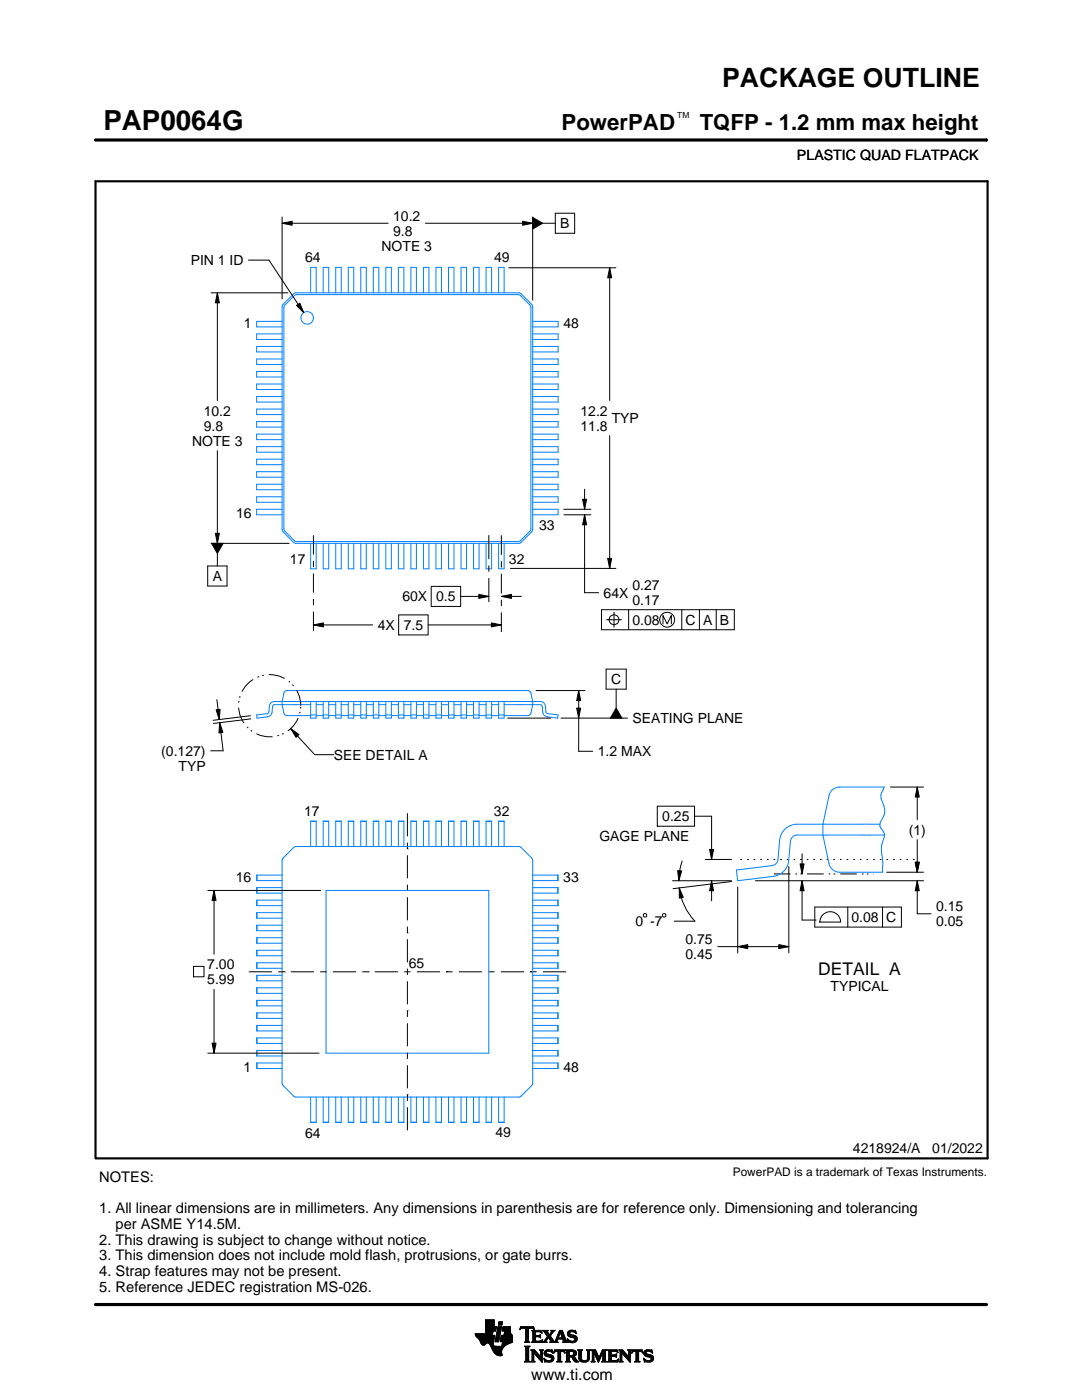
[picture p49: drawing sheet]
<svg xmlns="http://www.w3.org/2000/svg" width="216mm" height="279mm" viewBox="0 0 216 279" stroke-linecap="round" stroke-linejoin="round" font-family="sans-serif">
<defs><g id="words">
<text font-size="5.5" x="20.6" y="26">PAP0064G</text>
<text font-size="5.3" x="144.1" y="17.4">PACKAGE OUTLINE</text>
<g font-size="4.4">
<text x="112" y="26">PowerPAD</text>
<text x="139.6" y="26">TQFP - 1.2 mm max height</text>
</g>
<text font-size="3.5" x="163.3" y="194.7">DETAIL A</text>
<text font-size="3.2" x="106" y="275.3">www.ti.com</text>
<g font-size="2.9">
<text x="19.8" y="235.8">NOTES:</text>
<text x="19.8" y="242.1">1. All linear dimensions are in millimeters. Any dimensions in parenthesis are for reference only. Dimensioning and tolerancing</text>
<text x="23.1" y="245.2">per ASME Y14.5M.</text>
<text x="19.8" y="248.4">2. This drawing is subject to change without notice.</text>
<text x="19.8" y="251.5">3. This dimension does not include mold flash, protrusions, or gate burrs.</text>
<text x="19.8" y="254.7">4. Strap features may not be present.</text>
<text x="19.8" y="257.8">5. Reference JEDEC registration MS-026.</text>
</g>
<g font-size="2.8">
<text x="159" y="32">PLASTIC QUAD FLATPACK</text>
<text x="78.4" y="44.1">10.2</text>
<text x="78.4" y="47.1">9.8</text>
<text x="111.8" y="45.6">B</text>
<text x="38" y="52.9">PIN 1 ID</text>
<text x="60.9" y="52.3">64</text>
<text x="76.1" y="50.1">NOTE 3</text>
<text x="98.6" y="52.3">49</text>
<text x="48.6" y="65.5">1</text>
<text x="112.4" y="65.5">48</text>
<text x="40.7" y="82.9">10.2</text>
<text x="115.8" y="82.9">12.2</text>
<text x="38.3" y="88.9">NOTE 3</text>
<text x="40.7" y="85.9">9.8</text>
<text x="115.8" y="85.9">11.8</text>
<text x="122.1" y="84.4">TYP</text>
<text x="47.1" y="103.4">16</text>
<text x="107.6" y="105.7">33</text>
<text x="57.9" y="112.6">17</text>
<text x="101.6" y="112.6">32</text>
<text x="42.4" y="116">A</text>
<text x="120.5" y="119.3">64X</text>
<text x="126.2" y="117.8">0.27</text>
<text x="75.4" y="125.7">4X 7.5</text>
<text x="80.3" y="120">60X 0.5</text>
<text x="126.2" y="124.7">0.08</text>
<text x="126.2" y="120.8">0.17</text>
<text x="136.8" y="124.7">C A B</text>
<text x="121.9" y="136.5">C</text>
<text x="126.2" y="144.3">SEATING PLANE</text>
<text x="32.2" y="150.8">(0.127)</text>
<text x="35.6" y="153.8">TYP</text>
<text x="66.6" y="151.6">SEE DETAIL A</text>
<text x="119.3" y="150.9">1.2 MAX</text>
<text x="60.7" y="162.8">17</text>
<text x="98.6" y="162.8">32</text>
<text x="119.6" y="167.9">GAGE PLANE</text>
<text x="132.2" y="163.9">0.25</text>
<text x="181.3" y="166.6">(1)</text>
<text x="47" y="176.1">16</text>
<text x="112.4" y="176">33</text>
<text x="126.8" y="184.8">0 -7</text>
<text x="169.9" y="184">0.08 C</text>
<text x="186.8" y="181.9">0.15</text>
<text x="186.8" y="184.9">0.05</text>
<text x="136.8" y="188.4">0.75</text>
<text x="136.8" y="191.4">0.45</text>
<text x="41.4" y="193.4">7.00</text>
<text x="41.4" y="196.4">5.99</text>
<text x="81.6" y="193.1">65</text>
<text x="165.7" y="197.8">TYPICAL</text>
<text x="48.6" y="213.9">1</text>
<text x="112.4" y="214">48</text>
<text x="60.9" y="227.1">64</text>
<text x="98.8" y="227">49</text>
<text x="170.2" y="230.2">4218924/A</text>
<text x="186" y="230.2">01/2022</text>
</g>
<text font-size="2.4" x="146.2" y="234.7">PowerPAD is a trademark of Texas Instruments.</text>
<text font-size="1.7" x="135.1" y="23.6">TM</text>
<text font-size=".3" x="99" y="28">SCALE 1.300</text>
</g></defs>
<g fill="none" stroke="#000" stroke-width=".2">
<path d="M19.1 27.9h177.7M196.8 27.7v.5M42.1 58.4h15.4M43.4 58.4l.4 2h-.8zM43.4 58.4v21.5M49.6 51.9h4.1l6.9 10.5M56.3 44.6l2-.4v.8zM56.3 43.3v16.4M56.3 44.6h21.1M84.9 44.6h21.4M101.5 53.4h21.4M104.3 44.2l2 .4-2 .4z"/>
<path d="M106.3 43.4l2 1.2-2 1.1zM106.3 43.3v16.6M108.3 44.6h2.5M110.8 42.6h3.9v4h-3.9zM121.7 53.4l.4 2h-.8zM121.7 53.4v26.5M59.2 60.9l.6-.4 .8 1.9zM43.4 89.9v18.5M116.3 99.6h.8l-.4 2zM116.7 97.6v4M121.7 86.9v26.5M41.4 113h3.9v4h-3.9z"/>
<path d="M42.1 108.4h15.6M42.2 108.4h2.3l-1.1 2zM43 106.4h.8l-.4 2zM43.4 110.4v2.6M62.5 106.8v3.9M62.5 111.9v1.3M62.5 114.4v3.9M62.5 119.5v1.3M86 117h5.9v4h-5.9zM91.9 119h5.6M95.5 118.6l2 .4-2 .4zM97.5 106.8v4.8"/>
<path d="M97.5 112.8v1.3M97.5 115.4v4.8M100 119l2-.4v.8zM100 106.8v3.9M100 112v1.3M100 114.5v3.9M100 119.7v1.3M100 119h4M101.8 113.4h21.1M112.5 101.6h5.4M112.5 102.7h5.4M116.7 102.7l.4 2h-.8z"/>
<path d="M116.7 102.7v15.6h2.8M121.3 111.4h.8l-.4 2zM43.3 139.6l.5 4M62.5 124.7l2-.4v.8zM62.5 122v3.9M62.5 124.7h11.9M79.5 122.7h5.9v4h-5.9zM85.4 124.7h14.6M98 124.3l2 .4-2 .4zM100 122.2v3.9M107 137.8h9.7M115.5 137.8l.4 2h-.8z"/>
<path d="M115.5 137.8v12.1h2.8M120 121.7h26.5v4h-26.5zM120.9 133.5h4.1v4h-4.1zM121 123.7h3M122.5 122.2v3M122.9 137.5v3.8M125.4 121.7v4M132.3 124.5v-1.7l.8 1.7 .9-1.7v1.7M136 121.7v4M139.6 121.7v4M142.9 121.7v4M43.1 141.7l.8-.1-.1 2z"/>
<path d="M43.8 144.2l.7 2-.8 .1zM43.8 144.2l.7 5.6h-2.5M50 142.8l-7.5 1M50.1 143.5l-7.5 .9M58 145.4l1.7 1.2-.6 .6zM58 145.4l4.8 5.2h3.8M101.3 143.3h8.6M111.9 143.3h13.3M115.1 141.3h.8l-.4 2zM122.9 141.3l1.2 2h-2.3zM177.7 157.1h6.6M183 157.1l.4 2h-.8z"/>
<path d="M183 157.1v6.5M41.5 177.7h22.5M42.7 177.7l.4 2h-.8zM42.7 177.7v12.7M81.3 169.4h.1M81.3 162.3v4.6M81.3 168.2v1.2M81.3 170.7v4.6M81.3 176.5v1.3M81.3 179.1v4.6M131.2 160.9h7.4v4h-7.4zM134.2 175.8h11.8"/>
<path d="M135.2 173.7l.8 .1-.6 2zM135.5 177.2l.8 1.9-.7 .1zM135.5 177.2a11.8 11.8 0 0 0 3.2 6.6h-4.2M136.1 171.8l-.4 1.7-.3 2.3M138.6 162.9h3.4v8.6M140.7 171.5h5.3M141.6 169.5h.8l-.4 2zM142 175.8l.4 2h-.8zM142 175.8v4M146 175.9l-11.7 1.5M147.2 177v13.2M150.7 175.8h33.6"/>
<path d="M157.4 172.9v17.3M159.6 172.4h.8l-.4 2zM160 175.8l.4 2h-.8zM160 175.8v7.8h2.8M160 170.4v4M176.9 174.1h7.4M182.6 172.1h.8l-.4 2zM183 175.8l.4 2h-.8zM183 175.8v6.6h2.8M183 167.6v6.5M38.6 192.9h2.1v2h-2.1zM42.7 197.4v12.8"/>
<path d="M49.6 193.9h4.7M55.5 193.9h1.3M56.8 193.9h.1M58 193.9h4.6M63.9 193.9h1.3M66.4 193.9h4.6M72.3 193.9h1.2M73.5 193.9h.1M74.8 193.9h4.6M80.7 193.9h1.2M81.3 186.2h.1M81.3 184.9v1.3"/>
<path d="M81.3 187.4v4.7M81.3 193.3v1.3M81.3 195.8v4.6M83.2 193.9h4.6M89 193.9h.1M89 193.9h1.3M91.6 193.9h4.6M97.4 193.9h1.3M99.9 193.9h4.7M105.8 193.9h.1M105.8 193.9h1.3M108.3 193.9h4.6"/>
<path d="M128.5 182.3h.4l.1 .2v.3l-.1 .2h-.4l-.1-.2v-.3zM132.4 182.3h.3l.2 .2v.3l-.2 .2h-.3l-.2-.2v-.3zM143.2 188.9h14.2M147.2 188.9l2-.4v.8zM155.4 188.5l2 .4-2 .4zM162.6 181h17.3v4h-17.3zM164 182.8a2.08 2.08 0 0 1 2.3-.8 2.08 2.08 0 0 1 1.4 2h-4.1l.1-.6zM169.2 181v4M176.1 181v4M41.5 210.2h22.2M42.3 208.2h.8l-.4 2zM81.3 201.7h.1"/>
<path d="M81.3 218.5h.1M81.3 201.7v1.3M81.3 204.2v4.6M81.3 210.1v1.2M81.3 212.6v4.6M81.3 218.5v1.2M81.3 221v4.6M94.8 266.2h3.5M94.8 266.3h3.5M94.9 266.4h3.3M94.9 266.5h3.8l-.2 1.2M94.9 266.5h3.8"/>
<path d="M95 266.6h3.7M95 266.7h3.7M95.1 266.8h3.6M95.2 266.9h3.4M95.3 267h3.3M95.4 267.1h3.2M95.5 267.2h3.1M95.6 267.3h3M95.7 267.4h2.8M95.7 267.5h2.8M95.8 267.6h2.7M95.8 267.7h2.7"/>
<path d="M95.9 267.8h2.6M95.9 267.9h2.5M95.9 268h2.5M96 268h1.1M96 268.1h1M96.1 268.2h.8M96.1 268.3h.7M96.2 268.4h.6M96.3 268.4h.4M96.9 266.1h1.4M96.9 266h1.4M96.9 265.9h1.4"/>
<path d="M96.9 265.8h1.5M96.9 265.7h1.5M96.9 264.7l2.2 .1-.2 .9h-.5l-.2 .8M96.9 265.6h2M96.9 265.5h2M96.9 265.4h2M96.9 265.3h2.1M96.9 265.2h2.1M96.9 265.1h2.1M96.9 265h2.1M96.9 264.9h2.1M96.9 264.8h2.2"/>
<path d="M96.9 264.6h1.7M96.9 264.5h1.7M96.9 264.4h1.7M96.9 264.3h1.7M96.9 264.2h1.7M96.9 264.1h1.7M96.9 264h1.7M96.9 263.9h1.7M96.9 263.8h1.7M96.9 263.7h1.7M96.9 263.6h1.7M96.9 263.5h1.7"/>
<path d="M96.9 263.4h1.7M97.5 268h.9M97.6 268.1h.8M97.7 268.2h.7M97.7 268.3h.7M97.8 268.4h.6M97.9 268.5h.6M97.9 268.6h.7M98 268.7h1.1M98 268.8h2.6M98 268.8h2.5M98.1 268.9h2.3"/>
<path d="M98.1 269h2.3M98.1 269.1h2.2M98.2 269.2h2.1M98.2 269.2h2M98.2 269.3h2M98.3 269.4h1.9M98.3 269.5h1.8M98.4 269.6h1.7M98.4 268v.4l.3 .2 2 .1M98.5 269.7h1.6M98.5 267.7l-.1 .3M98.5 269.8h1.6"/>
<path d="M98.6 269.9h1.5M98.6 264.8v-1.4h-1.7v2.8h-2.1l.1 .3 .8 .9 .6 1h.4l.5-.4 .4 .1 1 1.8 .8 .6h.8l-.1-1.1 .8-.9M98.6 270h1.5M98.7 270h1.4M98.8 270.1h1.3M98.8 267.7h.7M98.8 267.6h.7M98.8 267.5h.7M98.9 270.2h1.2M98.9 267.4h.7M98.9 267.3h.7M98.9 267.2h.7"/>
<path d="M98.9 267.1h.7M98.9 267h.7M98.9 270.3h1.3M99 266.9h.6M99 266.9h.7M99 266.8h.7M99 266.7h.7M99 266.6h.7M99 266.5h.7M99.1 270.4h1.1M99.1 266.4h.7M99.1 266.3h.7"/>
<path d="M99.1 266.2h.7M99.1 266.1h.7M99.1 266h.7M99.2 265.9h.7M99.2 265.8h.7M99.2 270.4h1M99.2 265.7h.7M99.2 265.6h.7M99.2 265.5h.7M99.3 265.4h.6M99.3 265.4h.7M99.3 265.3h.7"/>
<path d="M99.3 265.2h.7M99.3 265.1h.7M99.3 265h.7M99.4 270.5h.8M99.4 264.9h.7M99.4 264.8h.7M99.4 264.8h.7l-.6 3h-.7zM99.4 264.5l.2-.7h.7l-.2 .7h-.7M99.5 264.4h.6M99.5 264.3h.7M99.5 264.2h.7M99.5 264.1h.7"/>
<path d="M99.5 264h.7M99.5 263.9h.7M99.6 263.8h.7M99.8 270.6h.1M99.8 267.7h2.4M99.8 267.6h2.4M99.8 267.5h2.4M99.9 267.4h2.3M99.9 267.3h2.3M99.9 267.2h2.3M99.9 267.1h2.3M99.9 267h2.3"/>
<path d="M99.9 266.9h2.3M100 266.9h2.2M100 266.8h2.2M100 266.7h2.2M100 266.6h2.2M100 266.5h2.2M100.1 268.6h.7M100.2 268.5h.7M100.2 268.4h.8M100.2 268.4h.9M100.2 268.3h1M100.2 268.2h1.2"/>
<path d="M100.2 265.6h1.6M100.2 268.1h1.4M100.2 265.5h1.6M100.2 268h1.6M100.3 265.4h1.5M100.3 268h1.7M100.3 267.9h1.9M100.3 265.3h1.5M100.3 267.8h1.9M100.3 265.2h1.5M100.3 265.1h1.5M100.3 265h1.5"/>
<path d="M100.4 264.9h1.4M100.4 264.8h1.4M100.6 266.5l.1-.8h-.5l.2-.9h1.4l.1 1.1 .3 .6v1.4l-1.3 .6M100.6 266.4h1.5M100.6 266.3h1.4M100.6 266.2h1.4M100.6 266.1h1.3M100.7 266h1.2M100.7 265.9h1.2M100.7 265.8h1.1M100.7 265.7h1.1M102.2 266.5h-2.2l-.2 1.1 .1 .2h.4l-.2 .9"/>
<path d="M103.7 265.3h.1M103.8 265.2h.2M103.8 265h2.8M103.8 264.9h2.7M103.9 264.8h2.6M104.7 267.8h1M104.7 271.8h1.1M104.7 268.7h1M104.8 267.7h.7M104.8 271.7h.8M104.9 265.2h.6M104.9 268.9h.6"/>
<path d="M104.9 267.6h.6M104.9 267.5l-.2 .3M104.9 267.5h.6M104.9 267.4h.6M104.9 267.3h.6M104.9 267.2h.6M104.9 267.1h.6M104.9 267h.6M104.9 266.8h.6M104.9 266.7h.6M104.9 266.6h.6M104.9 266.5h.6"/>
<path d="M104.9 266.4h.6M104.9 266.3h.6M104.9 266.2h.6M104.9 266.1h.6M104.9 265.9h.6M104.9 265.8h.6M104.9 265.7h.6M104.9 265.6h.6M104.9 265.5h.6M104.9 265.4h.6M104.9 265.3h.6M104.9 271.5h.6"/>
<path d="M104.9 269h.6M104.9 271.4h.6M104.9 271.4v-2.4l-.2-.4h1.1l-.3 .4v2.4M104.9 271.4l-.2 .4h1.1l-.3-.4M104.9 271.3h.6M104.9 271.2h.6M104.9 271.1h.6M104.9 271h.6M104.9 270.9h.6M104.9 270.8h.6M104.9 270.6h.6M104.9 270.5h.6"/>
<path d="M104.9 270.4h.6M104.9 270.3h.6M104.9 270.2h.6M104.9 270.1h.6M104.9 270h.6M104.9 269.9h.6M104.9 269.8h.6M104.9 269.6h.6M104.9 269.5h.6M104.9 269.4h.6M104.9 269.3h.6M104.9 269.2h.6"/>
<path d="M104.9 269.1h.6M105.5 267.5l.2 .3M105.5 267.5v-2.3l.7-.1 .4 .3-.1-.6h-2.6l-.1 .6 .4-.3 .7 .1v2.3M105.7 267.8h-1M105.9 271.8h.8M105.9 269.4h.8M106.1 269.5h.7M106.1 267.8h2M106.1 271.7h.5M106.2 269.6h.7M106.2 271.5h.3M106.2 265.6h1.8"/>
<path d="M106.2 269.8h.8M106.2 271.4h.3M106.2 271.4l-.3 .4h.8l-.2-.4M106.2 271.3h.3M106.2 271.2h.3M106.2 271.1h.3M106.2 271h.3M106.2 270.9h.3M106.2 270.8h.3M106.2 270.6h.3M106.2 270.5h.3M106.2 270.4h.3"/>
<path d="M106.2 270.3h.3M106.2 270.2h.3M106.2 270.1h.3M106.2 270h1M106.2 269.9h.9M106.2 269.8v1.6M106.2 269.8l-.3-.4h.8l1.2 1.4M106.3 267.7h1.8M106.3 265.7h1.8M106.3 267.6h.6M106.3 265.8h.6M106.3 267.5l-.2 .3"/>
<path d="M106.3 267.5h.5M106.3 267.4h.5M106.3 267.3h.5M106.3 267.2h.5M106.3 267.1h.5M106.3 267h.5M106.3 266.8h.5M106.3 266.7h1.6M106.3 266.6h1.6M106.3 266.5h.5M106.3 266.4h.5M106.3 266.3h.5"/>
<path d="M106.3 266.2h.5M106.3 266.1h.5M106.3 265.9h.5M106.4 265.2h.2M106.5 270h.1M106.5 270v1.4M106.5 265.3h.1M106.6 270.1h.7M106.7 270.2h.7M106.8 270.3h.7M106.8 265.9l.2-.1h.6l.6 .2-.2-.5h-1.9l.2 .3v1.7M106.8 265.9v.6h.8l.3-.2v.7"/>
<path d="M106.9 270.4h.7M107 270.5h.7M107.1 270.6h.7M107.2 270.8h1M107.3 270.9h.9M107.4 271h.8M107.5 271.1h.7M107.6 271.2h.6M107.6 266.5h.3M107.7 271.3h.5M107.7 269.4h.7M107.7 266.8h.2"/>
<path d="M107.7 267.6h.5M107.8 266.4h.1M107.8 271.4h.4M107.8 267h.1M107.8 265.8h.3M107.8 269.5h.5M107.9 271.5h.3M107.9 269.6h.3M107.9 267l-.3-.2h-.8l.1 .8h.9l.5-.2M107.9 269.8h.3M107.9 270.6h.3M107.9 270.5h.3"/>
<path d="M107.9 270.4h.3M107.9 270.3h.3M107.9 270.2h.3M107.9 270.1h.3M107.9 270h.3M107.9 269.9h.3M107.9 269.8v1M107.9 269.8l-.2-.4h.7l-.2 .4M108 271.7h.2M108 265.9h.1M108 267.5h.2M108.1 271.8h.1"/>
<path d="M108.1 266.1h.1M108.2 267.4h.1M108.2 269.8v2.1l-1.7-1.9M108.2 267.8h.9M108.3 267.4l-.2 .5-2-.1M108.3 265.6h1M108.5 267.7h.5M108.5 271.1l.8 .4h.5l.2-.2-.1-.3-1-.4-.3-.3 .1-.7 .8-.2 .5 .1 .2-.1 .1 .6-.9-.3-.3 .1-.1 .3 1.3 .4 .2 .6M108.5 271.1h.1M108.5 265.7h.7M108.5 271.2h.2M108.6 271.3h.2"/>
<path d="M108.6 270.1h.4M108.6 270h.4M108.6 270.2h.6M108.6 267.6h.4M108.6 271.4h.4M108.6 269.9h.4M108.6 270.3h1M108.6 265.8h.7M108.6 271.5h.8M108.6 269.8h.5M108.7 271.7h1.5M108.7 270.4h1.3"/>
<path d="M108.7 267.5h.3M108.7 271.8h.1M108.7 265.9h.6M108.7 269.6h1.5M108.8 267.4h.3M108.8 270.5h1.5M108.8 266.1h.6M108.8 269.5h1.4M108.8 267.3h.4M108.9 266.2h.6M108.9 267.2h.4M108.9 266.3h.6"/>
<path d="M108.9 270.6h1.5M109 267.1h.3M109 266.4h1M109.1 271.8h.9M109.1 269.4h.7M109.1 267h.9M109.1 266.5h.8M109.1 267.8h-.9M109.2 266.8h.8M109.2 266.6h.6M109.2 266.7h.7M109.2 266.7l-.6 .9-.4 .2"/>
<path d="M109.3 270.8h1.1M109.5 267.1h.6M109.6 267.2h.6M109.7 271.5h.7M109.7 267.3h.6M109.7 267.8l.2-.1-.5-.8-.4 .8 .1 .1M109.7 267.8h1.6M109.7 266.3h.4M109.7 267.4h.6M109.8 270.9h.7M109.8 266.2h.3M109.8 266.6l.9 1.2 1-2.3h.5l.8 2.1 .3 .2"/>
<path d="M109.8 267.5h.6M109.9 266.1h.3M109.9 269.8h.4M109.9 267.6h.6M109.9 267.7h.7M109.9 271.4h.5M109.9 265.9h.4M110 271h.5M110 265.6h.7M110 265.9l-.4 .5-.4-.6 .2-.3h-1.1l.9 1.2M110 265.9l.1-.2-.2-.2h.8l-.9 1.1M110 271.3h.5"/>
<path d="M110 265.8h.4M110 271.1h.5M110 271.2h.5M110.1 269.4h.1M110.1 265.7h.4M110.1 269.9h.2M110.2 270h.1M110.5 270h.1M110.5 269.9h.2M110.5 271.1l-.3 .6-.7 .2-.6-.2-.2 .1-.2-.7M110.5 269.8h.3M110.6 269.6h2.1"/>
<path d="M110.6 269.5h2M110.6 269.4h2M110.7 267.7h.5M110.8 267.6h.4M110.9 267.5h.3M110.9 267.4h.3M111 267.3h.3M111 267.2h1.8M111 267.1h1.8M111.1 267h.3M111.1 271.8h1M111.1 266.8h.4"/>
<path d="M111.2 266.7h.3M111.2 267.5l.1-.2h1l.1 .2M111.2 267.5v.3h.1M111.2 266.6h.3M111.3 266.5h.3M111.3 271.7h.6M111.3 266.4h.3M111.3 271.5h.6M111.3 267.8h-1.6M111.3 269.8h.6M111.4 266.3h.3M111.4 271.4h.5"/>
<path d="M111.4 271.4l-.1-1.7h-.4l-.4 .4 .2-.7h1.9l.1 .7-.4-.4h-.4v1.7M111.4 270.5h.5M111.4 270.4h.5M111.4 270.3h.5M111.4 270.2h.5M111.4 270.1h.5M111.4 270h.5M111.4 269.9h.5M111.4 271.4l-.3 .4h1l-.2-.4M111.4 271.3h.5M111.4 271.2h.5M111.4 271.1h.5"/>
<path d="M111.4 271h.5M111.4 270.9h.5M111.4 270.8h.5M111.4 270.6h.5M111.4 266.2h.3M111.4 266.1h.4M111.5 265.9h.9M111.5 265.8h.8M111.6 265.7h.7M111.6 265.6h.6M111.8 265.9l.4 1.1h-.8zM111.9 266.1h.5"/>
<path d="M111.9 266.2h.5M111.9 266.3h.6M112 266.4h.5M112 266.5h.6M112.1 266.6h.5M112.1 266.7h.6M112.1 266.8h.6M112.2 267h.5M112.2 267.8h1.1M112.3 267.3h.6M112.3 267.4h.6M112.4 267.5h.6"/>
<path d="M112.4 267.5v.3h-.2M112.4 269.8h.3M112.4 267.6h.6M112.4 267.7h.7M112.6 269.9h.1M112.6 270h.2M112.8 271.8h1M112.8 269.4h1.6M113 269.5h1.7M113 271.7h.7M113 269.6h1.9M113 271.5h.6"/>
<path d="M113 269.8h.6M113 271.4h.6M113 271.4l-.2 .4h1l-.2-.4M113 271.3h.6M113 271.2h.6M113 271.1h.6M113 271h.6M113 270.9h.6M113 270.8h1.5M113 270.6h1.6M113 270.5h1.8M113 270.4h.6"/>
<path d="M113 270.3h.6M113 270.2h.6M113 270.1h.6M113 270h.6M113 269.9h.6M113 269.8v1.6M113 269.8l-.2-.4h1.5l.5 .2 .2 .3v.4l-.2 .3-.4 .1M113.2 267.3h.2M113.2 267.4h.3M113.2 266.2h.5M113.2 266.3h.6M113.2 266.1h.5"/>
<path d="M113.3 267.5h.3M113.3 267.8h-1.1M113.3 266.4h.9M113.3 265.9h.4M113.3 267.6h.6M113.3 266.5h1.3M113.3 267.7h1.6M113.3 265.8h.5M113.3 267.8h.2M113.4 266.6h1.5M113.4 265.7h1.5M113.4 265.7l.5-.2 .7 .1 .2-.1 .1 .7-.7-.4h-.4l-.1 .3 .1 .2 .9 .2 .4 .3 .1 .5-.3 .5-.6 .2-.7-.2-.2 .1-.2-.7 .9 .5 .4-.1 .2-.3-.1-.3-1.2-.4-.2-.5z"/>
<path d="M113.5 266.7h1.5M113.5 265.6h1.4M113.6 271.4v-.6h.4l.7 .9 .8 .1M113.6 269.9l.1-.2 .7 .2v.4l-.4 .2M113.6 269.9v.6M113.7 267.8h1.1M113.8 266.8h1.3M113.8 265.5h.6M114 268h.4M114.1 270.9h.6M114.2 271h.6M114.2 271.1h.7"/>
<path d="M114.3 271.2h.6M114.3 267h.8M114.3 269.8h.7M114.3 270.4h.6M114.4 271.3h.6M114.4 270.7l1.1 1.1M114.4 270.7h.1M114.4 271.4h.7M114.4 269.9h.6M114.4 270.3h.6M114.5 267.6h.5M114.5 270.2h.5"/>
<path d="M114.5 270h.5M114.5 265.8h.4M114.5 270.1h.5M114.5 271.5h.7M114.6 271.7h.7M114.6 267.1h.6M114.6 267.5h.5M114.7 267.2h.5M114.7 267.4h.5M114.7 265.9h.3M114.7 267.3h.5M114.7 271.8h.8"/>
<path d="M114.8 266.1h.2M114.9 266.2h.1M115.3 269.4h.9M115.4 269.5h.7M115.5 269.6h.5M115.5 269.8h.5M115.5 269.8v1.4l.4 .5 .6 .2 .6-.1 .4-.3 .1-.5M115.5 271h.5M115.5 270.9h.5M115.5 270.8h.5M115.5 270.6h.5M115.5 270.5h.5"/>
<path d="M115.5 270.4h.5M115.5 270.3h.5M115.5 270.2h.5M115.5 270.1h.5M115.5 270h.5M115.5 269.9h.5M115.5 269.8l-.2-.4h.9l-.2 .4M115.5 271.1h.5M115.5 271.2h.5M115.5 271.3h.6M115.6 271.4h.6M115.7 271.5h.8"/>
<path d="M115.8 271.7h1.5M116 271l.2 .4 .4 .2 .5-.2 .2-.4M116 269.8v1.2M116 271.8h1.1M116.8 271.5h.6M117 269.4h.8M117.1 271.4h.4M117.2 269.5h.5M117.2 271.3h.4M117.2 269.6h.4M117.2 271.2h.4M117.2 271.1h.4"/>
<path d="M117.3 269.8h.3M117.3 271h.3M117.3 270.9h.3M117.3 270.8h.3M117.3 270.6h.3M117.3 270.5h.3M117.3 270.4h.3M117.3 270.3h.3M117.3 270.2h.3M117.3 270.1h.3M117.3 270h.3M117.3 269.9h.3"/>
<path d="M117.6 269.8l.2-.4h-.8l.2 .3 .1 1.3M117.6 269.8v1.2M118 271.8h.7M118 269.4h.8M118.1 269.5h.8M118.1 271.7h.5M118.2 269.6h.7M118.2 271.5h.3M118.2 269.8h.8M118.2 271.4h.3M118.2 269.8l-.2-.4h.8l.7 1.6 .7-1.6h.9l-.3 .4M118.2 271.4l-.2 .4h.7l-.2-.4"/>
<path d="M118.2 271.3h.3M118.2 271.2h.3M118.2 271.1h.3M118.2 271h.3M118.2 270.9h.3M118.2 270.8h.3M118.2 270.6h.3M118.2 270.5h.3M118.2 270.4h.3M118.2 270.3h.3M118.2 270.2h.3M118.2 270.1h.3"/>
<path d="M118.2 270h.9M118.2 269.9h.8M118.2 269.8v1.6M118.6 270.1h.5M118.6 270.2h.6M118.7 270.3h.5M118.7 270.4h.6M118.8 270.5h.5M118.8 270.6h.6M118.9 270.8h.5M118.9 270.9h.6M119 271h.8"/>
<path d="M119 271.1h.8M119.1 271.2h.6M119.1 271.3h.6M119.2 271.4h.4M119.2 271.5h.4M119.3 271.7h.2M119.3 271.8h.2M119.6 270.9h.3M119.6 270.8h.3M119.7 270.6h.3M119.7 270.5h.3M119.8 270.4h.3"/>
<path d="M119.8 270.3h.3M119.9 270.2h.3M119.9 270.1h.3M120 270h.8M120 269.9h.8M120 269.8h.8M120.1 271.8h1M120.1 269.6h.7M120.1 269.5h.8M120.2 269.4h.9M120.2 271.7h.7M120.3 271.5h.5"/>
<path d="M120.3 271.4h.5M120.3 271.4l-.2 .4h1l-.3-.4M120.3 271.4v-1.5l-.9 2-.9-2v1.5M120.3 271.3h.5M120.3 271.2h.5M120.3 271.1h.5M120.3 271h.5M120.3 270.9h.5M120.3 270.8h.5M120.3 270.6h.5M120.3 270.5h.5M120.3 270.4h.5"/>
<path d="M120.3 270.3h.5M120.3 270.2h.5M120.3 270.1h.5M120.8 269.8v1.6M121.2 271.8h2M121.2 269.4h1.9M121.4 269.5h1.8M121.4 271.7h1.9M121.5 269.6h1.7M121.5 271.5h1.8M121.5 269.8h.5M121.5 271.4h.5"/>
<path d="M121.5 269.8l-.3-.4h1.9l.2 .6M121.5 269.9h.5M121.5 269.8v1.6M121.5 271.3h.5M121.5 271.2h.5M121.5 271.1h.5M121.5 271h.5M121.5 270.9h.5M121.5 270.8h.5M121.5 270.6h1.5M121.5 270.5h1.5M121.5 270.4h1.5"/>
<path d="M121.5 270.3h.5M121.5 270.2h.5M121.5 270.1h.5M121.5 270h.5M122.6 270.4l.4-.2v.7l-.2-.2h-.8v.8h.2M122.9 270.8h.1M122.9 270.3h.1M123 269.8h.3M123.1 271.4h.3M123.2 269.9h.1M123.3 270h.1M123.3 270l-.4-.3h-.8l-.1 .7"/>
<path d="M123.3 271.3h.1M123.4 271.2h.1M123.4 271.2l-.2 .6h-2l.3-.4M123.4 271.2l-.3 .3h-.4M123.5 271.8h.8M123.5 269.4h.7M123.6 269.5h.7M123.7 271.7h.5M123.7 269.6h.7M123.7 271.5h.4M123.7 269.8h.8M123.7 271.4h.4"/>
<path d="M123.7 271.4l-.2 .4h.8l-.2-.4M123.7 271.3h.4M123.7 271.2h.4M123.7 271.1h.4M123.7 271h.4M123.7 270.9h.4M123.7 270.8h.4M123.7 270.6h.4M123.7 270.5h.4M123.7 270.4h.4M123.7 270.3h.4M123.7 270.2h.4"/>
<path d="M123.7 270.1h.4M123.7 270h1M123.7 269.9h.9M123.7 269.8v1.6M123.7 269.8l-.2-.4h.7l1.2 1.4 .1-1M124.1 270v1.4M124.1 270h.1M124.2 270.1h.6M124.2 270.2h.7M124.3 270.3h.7M124.4 270.4h.7M124.5 270.5h.7"/>
<path d="M124.6 270.6h.7M124.7 270.8h1.1M124.8 270.9h1M124.9 271h.9M125 271.1h.8M125.1 271.2h.7M125.2 271.3h.6M125.2 269.4h.8M125.3 271.4h.5M125.4 269.5h.5M125.4 271.5h.4M125.4 269.6h.4"/>
<path d="M125.5 269.8h.3M125.5 269.8l-.3-.4h.8l-.2 .4M125.5 270.4h.3M125.5 270.3h.3M125.5 270.2h.3M125.5 270.1h.3M125.5 270h.3M125.5 269.9h.3M125.5 270.6h.3M125.5 270.5h.3M125.5 271.7h.3M125.6 271.8h.2"/>
<path d="M125.8 269.8v2.1l-1.7-1.9M126 270h.1M126.1 269.9h.1M126.1 269.8h.3M126.1 269.6h2.1M126.2 269.5h2M126.2 269.4h2M126.6 271.8h1.1M126.9 271.7h.6M126.9 271.5h.5M126.9 269.8h.5M126.9 271.4h.5"/>
<path d="M126.9 271.4v-1.7h-.5l-.3 .4 .1-.7h1.9l.2 .7-.4-.4h-.5v1.7M126.9 270.5h.5M126.9 270.4h.5M126.9 270.3h.5M126.9 270.2h.5M126.9 270.1h.5M126.9 270h.5M126.9 269.9h.5M126.9 271.4l-.3 .4h1.1l-.3-.4M126.9 271.3h.5M126.9 271.2h.5M126.9 271.1h.5"/>
<path d="M126.9 271h.5M126.9 270.9h.5M126.9 270.8h.5M126.9 270.6h.5M128 269.8h.3M128.1 269.9h.2M128.2 270h.1M128.4 271.1h.1M128.4 271.2h.2M128.5 271.3h.2M128.5 270.1h.4M128.5 270h.4"/>
<path d="M128.5 270.2h.6M128.5 271.4h.4M128.5 269.9h.4M128.5 270.3h1M128.5 271.5h.8M128.5 269.8h.5M128.6 271.7h1.5M128.6 270.4h1.3M128.6 271.8h.1M128.6 269.6h1.5M128.7 270.5h1.5M128.7 269.5h1.4"/>
<path d="M128.8 270.6h1.5M128.9 271.8h1M129 269.4h.7M129.1 270.8l-.6-.4 .1-.7 .5-.3 .8 .1 .2-.1 .1 .7-.8-.4-.4 .1-.1 .2 1.3 .5 .2 .6M129.1 270.8l.8 .2v.4l-.7 .1-.8-.4M129.2 270.8h1.1M129.6 271.5h.7M129.6 270.9h.8M129.8 269.8h.4M129.8 271.4h.5M129.9 271h.5M129.9 271.3h.5"/>
<path d="M129.9 271.1h.5M129.9 271.2h.5M129.9 269.4h.2M130 269.9h.2M130.1 270h.1M130.4 271.1l-.3 .6-.7 .2-.6-.2-.2 .1-.2-.7"/>
<circle cx="122.5" cy="123.7" r=".99"/>
<circle cx="133.1" cy="123.7" r="1.49"/>
</g>
<g fill="#000">
<path d="M43.4 58.4l.4 2h-.8zM56.3 44.6l2-.4v.8zM106.3 43.4l2 1.2-2 1.1zM104.3 44.2l2 .4-2 .4zM121.7 53.4l.4 2h-.8zM59.2 60.9l.6-.4 .8 1.9zM42.2 108.4h2.3l-1.1 2zM43 106.4h.8l-.4 2zM95.5 118.6l2 .4-2 .4zM100 119l2-.4v.8zM116.3 99.6h.8l-.4 2zM116.7 102.7l.4 2h-.8z"/>
<path d="M121.3 111.4h.8l-.4 2zM62.5 124.7l2-.4v.8zM98 124.3l2 .4-2 .4zM115.5 137.8l.4 2h-.8zM43.1 141.7l.8-.1-.1 2zM43.8 144.2l.7 2-.8 .1zM58 145.4l1.7 1.2-.6 .6zM115.1 141.3h.8l-.4 2zM122.9 141.3l1.2 2h-2.3zM183 157.1l.4 2h-.8zM42.7 177.7l.4 2h-.8zM135.2 173.7l.8 .1-.6 2z"/>
<path d="M135.5 177.2l.8 1.9-.7 .1zM141.6 169.5h.8l-.4 2zM142 175.8l.4 2h-.8zM159.6 172.4h.8l-.4 2zM160 175.8l.4 2h-.8zM182.6 172.1h.8l-.4 2zM183 175.8l.4 2h-.8zM147.2 188.9l2-.4v.8zM155.4 188.5l2 .4-2 .4zM42.3 208.2h.8l-.4 2z"/>
</g>
<path d="M19.1 36.2h178v195h-178z" fill="none" stroke="#000" stroke-width=".43"/>
<path d="M19 27.9h177.8M19 260.3h177.8" fill="none" stroke="#000" stroke-width=".63"/>
<g fill="none" stroke="#0080ff" stroke-width=".2">
<path d="M62 58.4v-5h1.1v5M64.5 58.4v-5h1.1v5M67 58.4v-5h1.1v5M69.5 58.4v-5h1.1v5M72 58.4v-5h1.1v5M74.5 58.4v-5h1.1v5M77 58.4v-5h1.1v5M79.5 58.4v-5h1.1v5M82 58.4v-5h1.1v5M84.5 58.4v-5h1.1v5M87 58.4v-5h1.1v5M89.5 58.4v-5h1.1v5"/>
<path d="M92 58.4v-5h1.1v5M94.5 58.4v-5h1.1v5M97 58.4v-5h1.1v5M99.5 58.4v-5h1.1v5M56.3 64.1h-5.1v1.1h5.1M56.3 66.6h-5.1v1.1h5.1M56.3 69.1h-5.1v1.1h5.1M56.3 71.6h-5.1v1.1h5.1M56.3 74.1h-5.1v1.1h5.1M56.3 76.6h-5.1v1.1h5.1M56.3 79.1h-5.1v1.1h5.1M56.8 60.9l2-1.9 .4-.2h44.2l.4 .2 2 1.9 .1 .4v44.3l-.1 .4-2 1.9-.4 .2h-44.2l-.5-.2-1.9-1.9-.2-.4v-44.3z"/>
<path d="M106.3 79.1h5.1v1.1h-5.1M106.3 76.6h5.1v1.1h-5.1M106.3 74.1h5.1v1.1h-5.1M106.3 71.6h5.1v1.1h-5.1M106.3 69.1h5.1v1.1h-5.1M106.3 66.6h5.1v1.1h-5.1M106.3 64.1h5.1v1.1h-5.1M56.3 81.6h-5.1v1.1h5.1M56.3 84.1h-5.1v1.1h5.1M56.3 86.6h-5.1v1.1h5.1M56.3 89.1h-5.1v1.1h5.1M56.3 91.6h-5.1v1.1h5.1"/>
<path d="M56.3 94.1h-5.1v1.1h5.1M56.3 96.6h-5.1v1.1h5.1M56.3 99.1h-5.1v1.1h5.1M106.3 99.1h5.1v1.1h-5.1M106.3 96.6h5.1v1.1h-5.1M106.3 94.1h5.1v1.1h-5.1M106.3 91.6h5.1v1.1h-5.1M106.3 89.1h5.1v1.1h-5.1M106.3 86.6h5.1v1.1h-5.1M106.3 84.1h5.1v1.1h-5.1M106.3 81.6h5.1v1.1h-5.1M56.3 105.7v-44.5l.2-.4 2.1-2.2 .4-.2h44.5l.5 .2 2.1 2.2 .2 .4v44.5"/>
<path d="M56.3 101.6h-5.1v1.1h5.1M62 108.4v5.1h1.1v-5.1M64.5 108.4v5.1h1.1v-5.1M67 108.4v5.1h1.1v-5.1M69.5 108.4v5.1h1.1v-5.1M72 108.4v5.1h1.1v-5.1M74.5 108.4v5.1h1.1v-5.1M77 108.4v5.1h1.1v-5.1M79.5 108.4v5.1h1.1v-5.1M82 108.4v5.1h1.1v-5.1M84.5 108.4v5.1h1.1v-5.1M87 108.4v5.1h1.1v-5.1"/>
<path d="M89.5 108.4v5.1h1.1v-5.1M92 108.4v5.1h1.1v-5.1M94.5 108.4v5.1h1.1v-5.1M97 108.4v5.1h1.1v-5.1M99.5 108.4v5.1h1.1v-5.1M106.3 105.7l-.2 .4-2.1 2.2-.5 .1h-44.4l-.5-.1-2.1-2.2-.2-.4M106.3 101.6h5.1v1.1h-5.1M56.3 140h50M56.3 140h-1.5a1.04 1.04 0 0 0-1 .9l-.1 1.2-.2 .3-2.3 .3 .1 .6 2.1-.2a1.03 1.03 0 0 0 .9-1l.1-1.1 .2-.3 1.7-.1M56.3 140v.6M56.3 140l.3-1.7 .2-.2 .5-.3h48l.3 .1 .3 .4 .4 1.7M62 140v3.3h1.1v-3.3"/>
<path d="M64.5 140v3.3h1.1v-3.3M67 140v3.3h1.1v-3.3M69.5 140v3.3h1.1v-3.3M72 140v3.3h1.1v-3.3M74.5 140v3.3h1.1v-3.3M77 140v3.3h1.1v-3.3M79.5 140v3.3h1.1v-3.3M82 140v3.3h1.1v-3.3M84.5 140v3.3h1.1v-3.3M87 140v3.3h1.1v-3.3M89.5 140v3.3h1.1v-3.3M92 140v3.3h1.1v-3.3"/>
<path d="M94.5 140v3.3h1.1v-3.3M97 140v3.3h1.1v-3.3M99.5 140v3.3h1.1v-3.3M106.3 140h1.5a1.03 1.03 0 0 1 1 .9l.1 1.2 .2 .3 2.3 .3-.1 .6-2.1-.2a1.03 1.03 0 0 1-.9-1l-.1-1.1-.2-.3-1.7-.1M106.3 140v.6M56.3 140.6l.3 1.7 .4 .5h5M56.3 140.6h5.7M62 142.7h1.1M63.1 140.6h1.4M63.1 142.8h1.4M64.5 142.7h1.1M65.6 142.8h1.4"/>
<path d="M65.6 140.6h1.4M67 142.7h1.1M68.1 142.8h1.4M68.1 140.6h1.4M69.5 142.7h1.1M70.6 142.8h1.4M70.6 140.6h1.4M72 142.7h1.1M73.1 142.8h1.4M73.1 140.6h1.4M74.5 142.7h1.1M75.6 142.8h1.4"/>
<path d="M75.6 140.6h1.4M77 142.7h1.1M78.1 140.6h1.4M78.1 142.8h1.4M79.5 142.7h1.1M80.6 142.8h1.4M80.6 140.6h1.4M82 142.7h1.1M83.1 142.8h1.4M83.1 140.6h1.4M84.5 142.7h1.1M85.6 142.8h1.4"/>
<path d="M85.6 140.6h1.4M87 142.7h1.1M88.1 142.8h1.4M88.1 140.6h1.4M89.5 142.7h1.1M90.6 142.8h1.4M90.6 140.6h1.4M92 142.7h1.1M93.1 142.8h1.4M93.1 140.6h1.4M94.5 142.7h1.1M95.6 140.6h1.4"/>
<path d="M95.6 142.8h1.4M97 142.7h1.1M98.1 142.8h1.4M98.1 140.6h1.4M99.5 142.7h1.1M106.3 140.6h-5.7M106.3 140.6l-.4 1.7-.3 .5h-5M51.3 174.6v1.1M51.3 177.1v1.1M51.3 179.6v1.1M56.3 174.6h-5.1v1.1h5.1M56.3 177.1h-5.1v1.1h5.1"/>
<path d="M56.3 179.6h-5.1v1.1h5.1M58.6 169.1l.5-.2h44.4l.5 .2 2.1 2.2 .2 .4v44.5l-.2 .4-2.1 2.2-.5 .1h-44.4l-.5-.1-2.1-2.2-.2-.4v-44.5l.2-.4zM62 168.9v-5h1.1v5M62 163.9h1.1M64.5 168.9v-5h1.1v5M64.5 163.9h1.1M65.1 177.7h32.4v32.5h-32.4zM67 168.9v-5h1.1v5M67 163.9h1.1M69.5 168.9v-5h1.1v5M69.5 163.9h1.1M72 168.9v-5h1.1v5"/>
<path d="M72 163.9h1.1M74.5 168.9v-5h1.1v5M74.5 163.9h1.1M77 168.9v-5h1.1v5M77 163.9h1.1M79.5 168.9v-5h1.1v5M79.5 163.9h1.1M82 168.9v-5h1.1v5M82 163.9h1.1M84.5 168.9v-5h1.1v5M84.5 163.9h1.1M87 168.9v-5h1.1v5"/>
<path d="M87 163.9h1.1M89.5 168.9v-5h1.1v5M89.5 163.9h1.1M92 168.9v-5h1.1v5M92 163.9h1.1M94.5 168.9v-5h1.1v5M94.5 163.9h1.1M97 168.9v-5h1.1v5M97 163.9h1.1M99.5 168.9v-5h1.1v5M99.5 163.9h1.1M106.3 174.6h5.1v1.1h-5.1"/>
<path d="M106.3 177.1h5.1v1.1h-5.1M106.3 179.6h5.1v1.1h-5.1M111.3 174.6v1.1M111.3 177.1v1.1M111.3 179.6v1.1M164.2 166.7h12.3M164.2 166.7l1.2 5.7a2.16 2.16 0 0 0 2.1 1.7M164.2 164.5h-5.1a3.5 3.5 0 0 0-3.5 3.2l-.4 3.8a1.36 1.36 0 0 1-1.2 1.3l-7.1 .8 .3 2.2 7.1-.9a3.5 3.5 0 0 0 3.1-3.2l.3-3.8a1.36 1.36 0 0 1 1.4-1.2h5.1M164.2 164.5v2.2M164.2 164.5h11.4M164.2 164.5l1.2-5.7a2.16 2.16 0 0 1 2.1-1.7h9a3 3 0 0 0-.4 3 3.2 3.2 0 0 1-.1 3.4 1.5 1.5 0 0 0 .2 2.3 1.84 1.84 0 0 1 0 2.1 5.2 5.2 0 0 0-.1 3.3v2.9h-8.6M51.3 182.1v1.1"/>
<path d="M51.3 184.6v1.1M51.3 187.1v1.1M51.3 189.6v1.1M51.3 192.1v1.1M51.3 194.6v1.1M51.3 197.1v1.1M51.3 199.6v1.1M56.3 182.1h-5.1v1.1h5.1M56.3 184.6h-5.1v1.1h5.1M56.3 187.1h-5.1v1.1h5.1M56.3 189.6h-5.1v1.1h5.1M56.3 192.1h-5.1v1.1h5.1"/>
<path d="M56.3 194.6h-5.1v1.1h5.1M56.3 197.1h-5.1v1.1h5.1M56.3 199.6h-5.1v1.1h5.1M106.3 182.1h5.1v1.1h-5.1M106.3 184.6h5.1v1.1h-5.1M106.3 187.1h5.1v1.1h-5.1M106.3 189.6h5.1v1.1h-5.1M106.3 192.1h5.1v1.1h-5.1M106.3 194.6h5.1v1.1h-5.1M106.3 197.1h5.1v1.1h-5.1M106.3 199.6h5.1v1.1h-5.1M111.3 182.1v1.1"/>
<path d="M111.3 184.6v1.1M111.3 187.1v1.1M111.3 189.6v1.1M111.3 192.1v1.1M111.3 194.6v1.1M111.3 197.1v1.1M111.3 199.6v1.1M51.3 202.1v1.1M51.3 204.6v1.1M51.3 207.1v1.1M51.3 209.6v1.1M51.3 212.1v1.1"/>
<path d="M56.3 202.1h-5.1v1.1h5.1M56.3 204.6h-5.1v1.1h5.1M56.3 207.1h-5.1v1.1h5.1M56.3 209.6h-5.1v1.1h5.1M56.3 212.1h-5.1v1.1h5.1M62 218.9v5.1h1.1v-5.1M64.5 218.9v5.1h1.1v-5.1M67 218.9v5.1h1.1v-5.1M69.5 218.9v5.1h1.1v-5.1M72 218.9v5.1h1.1v-5.1M74.5 218.9v5.1h1.1v-5.1M77 218.9v5.1h1.1v-5.1"/>
<path d="M79.5 218.9v5.1h1.1v-5.1M82 218.9v5.1h1.1v-5.1M84.5 218.9v5.1h1.1v-5.1M87 218.9v5.1h1.1v-5.1M89.5 218.9v5.1h1.1v-5.1M92 218.9v5.1h1.1v-5.1M94.5 218.9v5.1h1.1v-5.1M97 218.9v5.1h1.1v-5.1M99.5 218.9v5.1h1.1v-5.1M106.3 202.1h5.1v1.1h-5.1M106.3 204.6h5.1v1.1h-5.1M106.3 207.1h5.1v1.1h-5.1"/>
<path d="M106.3 209.6h5.1v1.1h-5.1M106.3 212.1h5.1v1.1h-5.1M111.3 202.1v1.1M111.3 204.6v1.1M111.3 207.1v1.1M111.3 209.6v1.1M111.3 212.1v1.1M62 223.9h1.1M64.5 223.9h1.1M67 223.9h1.1M69.5 223.9h1.1M72 223.9h1.1"/>
<path d="M74.5 223.9h1.1M77 223.9h1.1M79.5 223.9h1.1M82 223.9h1.1M84.5 223.9h1.1M87 223.9h1.1M89.5 223.9h1.1M92 223.9h1.1M94.5 223.9h1.1M97 223.9h1.1M99.5 223.9h1.1"/>
<circle cx="61.3" cy="63.4" r="1.25"/>
</g>
<path d="M60 140.8a6.2 6.2 0 0 0-9-5.5 6.2 6.2 0 0 0-.9 10.6 6.2 6.2 0 0 0 9.8-4.1l.1-1M154.4 174.4h20" fill="none" stroke="#000" stroke-width=".2" stroke-dasharray="3.3 1 .3 .7 .3 1" stroke-linecap="butt"/>
<path d="M147.7 171.5h35.7" fill="none" stroke="#000" stroke-width=".2" stroke-dasharray=".3 1" stroke-linecap="butt"/>
<use href="#words"/>
</svg>
